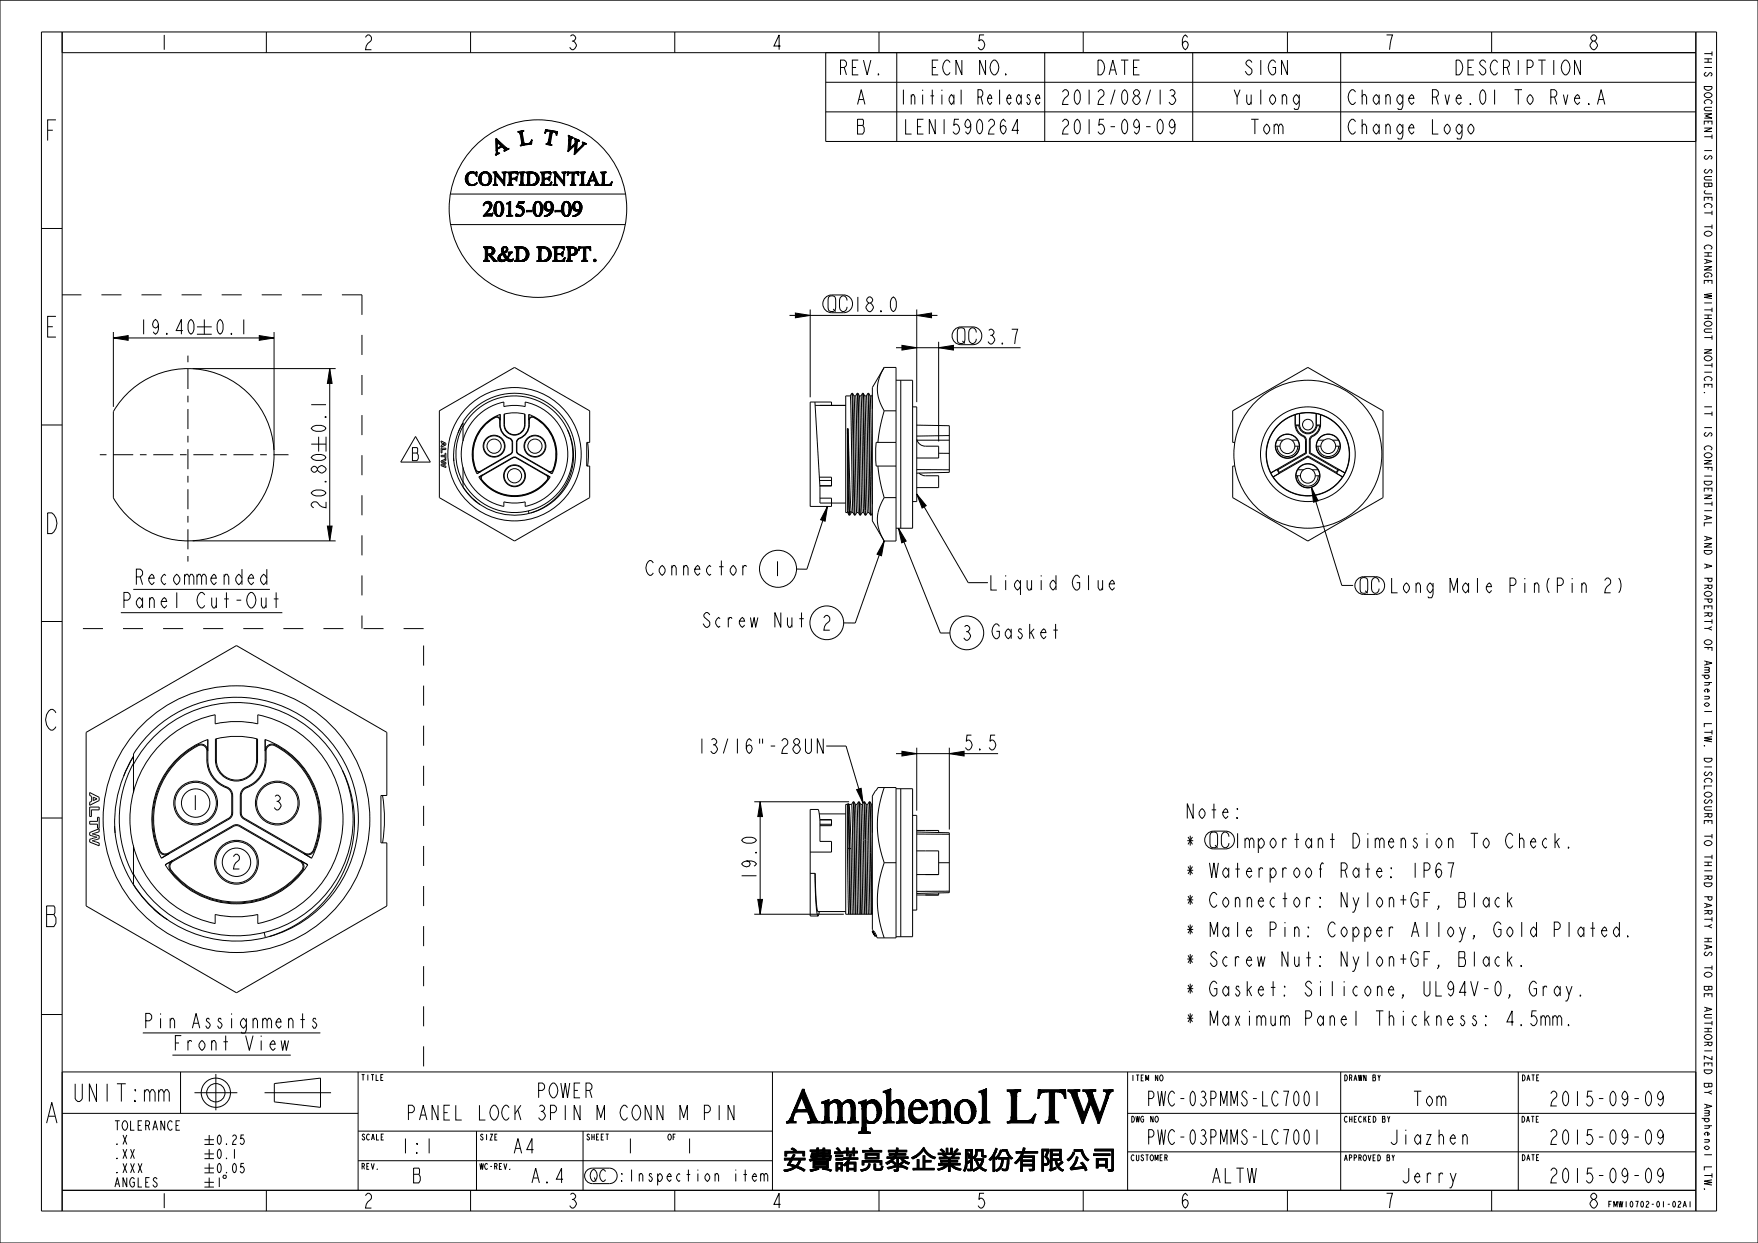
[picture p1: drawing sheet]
<svg xmlns="http://www.w3.org/2000/svg" width="297mm" height="210mm" viewBox="0 0 297 210" stroke-linecap="round" stroke-linejoin="round" font-family="sans-serif">
<defs><g id="words">
<text font-size="8.3" x="132.8" y="189.7">Amphenol LTW</text>
<g font-size="4.6">
<text x="7.2" y="23.8">F</text>
<text x="7.2" y="57">E</text>
<text x="7.2" y="90.2">D</text>
<text x="7.2" y="123.4">C</text>
<text x="7.2" y="156.6">B</text>
<text x="7" y="189.8">A</text>
</g>
<text font-size="3.9" x="12.2" y="186.1">UNIT:mm</text>
<g font-size="3.6">
<text x="83.7" y="26.3" transform="rotate(-25 83.7 26.3)">A</text>
<text x="87.8" y="24.7" transform="rotate(-10 87.8 24.7)">L</text>
<text x="91.6" y="24.3" transform="rotate(10 91.6 24.3)">T</text>
<text x="95" y="25.1" transform="rotate(25 95 25.1)">W</text>
<text x="81.6" y="36.5">2015-09-09</text>
<text x="81.6" y="44.2">R&amp;D DEPT.</text>
</g>
<g font-size="3.4">
<text x="23.3" y="98.8">Recommended</text>
<text x="23.2" y="102.7">Panel Cut-Out</text>
</g>
<g font-size="3.3">
<text x="26.9" y="8.4">1</text>
<text x="61.4" y="8.4">2</text>
<text x="95.9" y="8.4">3</text>
<text x="130.4" y="8.4">4</text>
<text x="164.9" y="8.4">5</text>
<text x="199.4" y="8.4">6</text>
<text x="233.9" y="8.4">7</text>
<text x="268.4" y="8.4">8</text>
<text x="141.6" y="12.7">REV.</text>
<text x="144.3" y="17.7">A</text>
<text x="155.6" y="17.7">Initial Release</text>
<text x="157.4" y="12.7">ECN NO.</text>
<text x="181.5" y="17.7">2012/08/13</text>
<text x="184.3" y="12.7">DATE</text>
<text x="208.9" y="17.7">Yulong</text>
<text x="210.1" y="12.7">SIGN</text>
<text x="227.5" y="17.7">Change Rve.01 To Rve.A</text>
<text x="245.3" y="12.7">DESCRIPTION</text>
<text x="144.4" y="22.7">B</text>
<text x="152.5" y="22.7">LEN1590264</text>
<text x="181.2" y="22.7">2015-09-09</text>
<text x="210.7" y="22.7">Tom</text>
<text x="227.5" y="22.7">Change Logo</text>
<text x="78.5" y="31.3">CONFIDENTIAL</text>
<text x="143.9" y="52.7">18.0</text>
<text x="166.4" y="58.1">3.7</text>
<text x="108.9" y="97.2">Connector</text>
<text x="130.4" y="97.3">1</text>
<text x="166.9" y="99.7">Liquid Glue</text>
<text x="231.1" y="100.2">Long Male Pin(Pin 2)</text>
<text x="118.4" y="106">Screw Nut</text>
<text x="138.7" y="106.5">2</text>
<text x="169.4" y="107.9">Gasket</text>
<text x="162.3" y="108.2">3</text>
<text x="117.6" y="127.3">13/16&quot;-28UN</text>
<text x="162.6" y="126.7">5.5</text>
<text x="32" y="136.8">1</text>
<text x="45.9" y="136.8">3</text>
<text x="200.1" y="138.3">Note:</text>
<text x="200.1" y="143.3">*</text>
<text x="204.1" y="143.3">Important Dimension To Check.</text>
<text x="38.9" y="146.8">2</text>
<text x="127.8" y="149" transform="rotate(-90 127.8 149)">19.0</text>
<text x="200.1" y="148.3">* Waterproof Rate: IP67</text>
<text x="200.1" y="153.3">* Connector: Nylon+GF, Black</text>
<text x="200.1" y="158.3">* Male Pin: Copper Alloy, Gold Plated.</text>
<text x="200.1" y="163.3">* Screw Nut: Nylon+GF, Black.</text>
<text x="27.2" y="173.7">Pin Assignments</text>
<text x="200.1" y="168.3">* Gasket: Silicone, UL94V-0, Gray.</text>
<text x="200.1" y="173.3">* Maximum Panel Thickness: 4.5mm.</text>
<text x="30.9" y="177.5">Front View</text>
<text x="89.5" y="185.5">POWER</text>
<text x="69.1" y="189.2">PANEL LOCK 3PIN M CONN M PIN</text>
<text x="193.6" y="186.9">PWC-03PMMS-LC7001</text>
<text x="238.2" y="186.9">Tom</text>
<text x="263.7" y="186.9">2015-09-09</text>
<text x="68.5" y="194.9">1:1</text>
<text x="86.5" y="194.9">A4</text>
<text x="105.5" y="194.9">1</text>
<text x="115.5" y="194.9">1</text>
<text x="193.6" y="193.4">PWC-03PMMS-LC7001</text>
<text x="236.1" y="193.4">Jiazhen</text>
<text x="263.7" y="193.4">2015-09-09</text>
<text x="69.4" y="199.9">B</text>
<text x="90.6" y="199.9">A.4</text>
<text x="203.5" y="199.9">ALTW</text>
<text x="237.7" y="199.9">Jerry</text>
<text x="263.7" y="199.9">2015-09-09</text>
<text x="26.9" y="204.1">1</text>
<text x="61.4" y="204.1">2</text>
<text x="95.9" y="204.1">3</text>
<text x="130.4" y="204.1">4</text>
<text x="164.9" y="204.1">5</text>
<text x="199.4" y="204.1">6</text>
<text x="233.9" y="204.1">7</text>
<text x="268.4" y="204.1">8</text>
</g>
<text font-size="2.9" x="69.3" y="77.8">B</text>
<text font-size="2.6" x="99.5" y="199.6">QC :Inspection item</text>
<g font-size="2.1">
<text x="14.6" y="191">TOLERANCE</text>
<text x="14.6" y="200.6">ANGLES</text>
</g>
<g font-size="2">
<text x="139.9" y="52.6">QC</text>
<text x="161.7" y="58">QC</text>
<text x="229.8" y="100.2">QC</text>
<text x="204.4" y="143.2">QC</text>
</g>
<g font-size="1.7">
<text x="287.9" y="10.2" transform="rotate(90 287.9 10.2)">THIS DOCUMENT IS SUBJECT TO CHANGE WITHOUT NOTICE. IT IS CONFIDENTIAL AND A</text>
<text x="287.9" y="98.9" transform="rotate(90 287.9 98.9)">PROPERTY OF Amphenol LTW. DISCLOSURE TO THIRD PARTY HAS TO BE AUTHORIZED BY</text>
<text x="287.9" y="187" transform="rotate(90 287.9 187)">Amphenol LTW.</text>
</g>
<g font-size="1.3">
<text x="60.9" y="182.5">TITLE</text>
<text x="191" y="182.6">ITEM NO</text>
<text x="227" y="182.6">DRAWN BY</text>
<text x="257" y="182.6">DATE</text>
<text x="191" y="189.6">DWG NO</text>
<text x="227" y="189.6">CHECKED BY</text>
<text x="256.9" y="189.6">DATE</text>
<text x="61" y="197.6">REV.</text>
<text x="61" y="192.6">SCALE</text>
<text x="81" y="197.6">WC-REV.</text>
<text x="81" y="192.6">SIZE</text>
<text x="99" y="192.6">SHEET</text>
<text x="112.7" y="192.6">OF</text>
<text x="191" y="196.1">CUSTOMER</text>
<text x="227" y="196.1">APPROVED BY</text>
<text x="257" y="196.1">DATE</text>
<text x="271.6" y="204">FMW10702-01-02A1</text>
</g>
</g></defs>
<g fill="#000">
<path d="M19.2 57.1l2.5-.4v.8zM43.8 56.7l2.5 .4-2.5 .4zM134.4 52.9l2.5 .4-2.5 .4zM152.4 58.3l2.5 .4-2.5 .4zM154.9 53.3l2.5-.4v.8zM158.6 58.7l2.5-.4v.8zM55.7 62.3l.4 2.5h-.8zM55.3 88.9h.8l-.4 2.5zM139.8 85.6l-.4 2.5-.8-.3zM149.4 91.4l-.5 2.5-.7-.3zM151.8 89.2l1.3 2.2-.8 .3zM154.9 83.5l1.6 1.9-.7 .4z"/>
<path d="M221.6 82.3l1.1 2.3-.8 .2zM128.4 135.5l.4 2.5h-.8zM144.7 133.4l.8-.2 .3 2.5zM152.4 126.9l2.5 .4-2.5 .4zM160.4 127.3l2.5-.4v.8zM128 152h.8l-.4 2.5zM132.9 194.8l1.5-.3h1.5v.8h-.3v-.5zM132.6 197.9l1-.2zM132.6 194.5h1.7l-.7-.4a.59 .59 0 0 1 .9 .3l-.1 .1-1.5 .3v.5h-.3zM132.5 195.7h1.2l.4-.7 .2 .1-.3 .6-1.5 .3zM133 196.8l.4-.1 1 .2zM132.4 197.7l1.4-.4a1.23 1.23 0 0 1 1.7 0l-.4 .2-.6-.3a3.4 3.4 0 0 1-1.9 .7z"/>
<path d="M133 196.8l1.4 .1 .4-.4 .4-.2a1.06 1.06 0 0 1-1.6 .7zM135.1 197.5l.4-.2 .5 .3-.2 .3zM132.5 196l1.5-.3h2v.3h-.7l-.1 .3-.4 .2 .2-.5h-1.1l-.5 .7-.4 .1 .5-.8zM136.9 196.1h.3zM137 197.9l.9-.3zM137.4 195l1.9-.2h.7l.3 .2h-1v.2l-2.3 .3 2-.3v-.2h-.7l-.1 .2h-.3l.1-.2zM136.8 196l.8-.1-.2 1.4v-1.3l-.5 .1zM136.9 197.6l1.3-.3 .1 .2-1.3 .4zM137.6 195.9h2.7l-.4 .2v1.2a1.16 1.16 0 0 1-.3-1.2v-.2zM136.9 194.3h1.1v-.4h.3v.4l-1.4 .2zM137.1 194.8h.9v-.3h.3v.3l-.9 .2-.4 .5zM137.5 195.6l.2-.1h.4l-.2 .1z"/>
<path d="M139.1 197.3l1.4 .4-.2 .2-.6-.3-.7-.1zM136.9 194.5l2.1-.2v-.3h.3v.3zM137.4 195l.9-.2h.7v-.3h.3v.3zM137.4 195l-.1 .2h1.7l-2 .3zM137.6 196.1v.9h2l.3 .3h-2.5zM136.9 195.9l.4-.1 2.6-.1v.1zM136.7 195.9h3.6l-3.5 .1zM139.9 196.1l.4-.1zM136.9 194.5l3.4-.2v.7l-.3-.2v-.3zM137 195.5l3.4-.3-.1 .7-.3-.1 .2-.3h-.9v.2l-2 .1 .2-.2 1.5 .1v-.2zM141 194.6h1.4v.2h-1.4zM141.2 195.2h1.2v.2h-1.2z"/>
<path d="M141.2 195.8h1.2v.2h-1.2zM141.3 194.1l.2-.2 .5 .6-.3 .1zM141.7 194.6l.3-.1zM141.2 196.4l.3 .3v.6h.6l.2-.9v1.4h-.2v-.3h-.6v.3h-.3zM141.2 196.4h1.1l-.2 .9v-.6h-.6zM143 193.9h.3v.6l-.8 .3v-.3h.5zM142.5 196.8l.2-.2h.7v.8l-.3 .5v-1.2l-.4 .3zM142.5 195.6h.9l.2-.7 .2 .1-.1 .6-1.2 .3zM142.5 194.8l.8-.3h.3v.3h-.3v.5h-.3v-.5zM144.1 193.9h.3v.6l-.6 .3v-.3h.3zM143.4 197.4h.9v.2h-.9v.3h-.3zM142.7 196.6l.6-.2h1.3v1.5h-.3v-1.3z"/>
<path d="M143.8 194.8l.6-.3h.5v.3h-.5v.5h-.3v-.5zM142.5 195.9l1.2-.3h1.2v.3h-1.3l-.3 .5-.6 .2 .6-.7zM145.5 197.9l.9-.3zM145.7 196.1h3.3v.7h-.3v-.5h-2.8v.5h-.2zM146.8 196.6l.2 .1-.1 .3-.4 .2zM145.4 197.6l.8-.2 .7-.4-.5 .6-.9 .3zM145.7 194.4h1.5l-.3-.3 .3-.2 .3 .5-1.8 .2zM146.2 194.9l.3 .3v.3h1.7l.3-.6v.9h-2.3zM146.2 194.9h2.3l-.3 .6v-.3h-1.7zM147.7 196.6h.2l.1 .9h1v.1l-1.1 .1-.2-.1zM148.9 197l.3 .1-.2 .4h-.3zM149.9 196.7l.3-.2z"/>
<path d="M150.6 196.4a.51 .51 0 0 1 .8 .2l-.2 .2zM149.9 197.3l1.5-.4v.2l-1.3 .4zM151 197.6l.8 .1-.7 .2zM151.5 195.9h.3v1.8l-.3-.1zM150.1 194.3h1.3v-.4l.3 .1v.3l-1.6 .3zM151.1 197.9l.7-.2-.2 .2zM152.1 196.8l.3-.2zM151.9 196.6l.6-.4 .2 .2-.6 .4zM152.5 195.7l.5 .5-.3 .1-.2-.1-.2-.3zM149.9 195.5h1.1l.2-.3h-1l1.4-.3h1.4v.3h-1.5l-.2 .3-1.4 .2zM152 196.9l.7 .1 .7 .3-.2 .3-.5-.3-.8-.1zM152.7 196.3l.3-.1 .5 .2-.5 .1z"/>
<path d="M150.1 194.6l1.6-.3h1.5v.3h-1.5l-.1 .3-1.4 .3v-.3h1.1l.1-.3zM149.9 195.7l1.4-.2h2.1v.2h-.9l-.2 .2-.2-.2h-1l-.5 .6-.7 .4-.3-.3 1.2-.7zM153 196.5l.6-.1-.1 .3zM154 195.6l.9-.1-.7 .3zM155 195.9h.2v1.5h-.2zM154 195.6l.8-.4 1-1 .2 .1-.1 .2a2.37 2.37 0 0 1-1.9 1.1zM156 193.9l1.1 1.2v.3l-1.3-1.2zM156 195.3h.2v.8h1.1v.2h-1.1v1.1l-2 .2v-.2h1.8zM157.1 195.1l.7 .4-.5 .1-.2-.2zM157.3 195.6l.5-.1h.2l-.1 .3zM158.9 194.3l.2-.2 .5 .5-.2 .2zM159.3 195.2l.3-.1 .5 .4h-.4z"/>
<path d="M158.5 194.8h1.4v-.8h.2v.8l-1.6 .3zM158.4 197.5l1.8-.7-.9 .7-.7 .2zM158.5 195.1l2.1-.3v-.8h.3v.8zM161 197.3l.3-.1 .6 .2-.5 .1zM161.2 194.6l.6-.2-.4 .3zM158.6 196.6h1.6v-.3h-1.3l1.6-.2h1.3v.2h-1.3v.3l-1.9 .2zM161.2 194.6l.5-.5 .2 .1zM158.7 195.8l3.3-.3v.3h-1.5v.3l-1.6 .2v-.2h1.3v-.3zM161.4 197.5l.5-.1 .5 .1-.2 .2zM158.6 196.8l1.9-.2h1.7v.2h-1.4l.5 .4-.3 .1-.5-.5v1.1h-.3v-1.1l-.7 .3 .3-.3zM158.5 195.1l3.7-.3v.3h-1.1l.2 .1-.3 .3-2.3 .3v-.3h2l.3-.4h-1.4l-.3 .1 .2-.1zM163.1 196.7l.3-.3-.1 .9-.3 .6-.2-.2z"/>
<path d="M164.3 194.2v3.4l-.3-.1v-1.2l-.5 .3-.1-.2-.3 .3v-.3l.9-.5zM163.1 194.2l.3 .3v1.8l-.3 .1zM163.4 194.9l.2-.1 .3 .8-.2 .1zM163.4 197.5l.9 .1-.8 .2zM163.5 197.8l.8-.2-.2 .2zM163.1 194.2h1.2l-.3 1.7v-1.4h-.6zM164.6 195.8h1.6l-.1 .5-.4 .8 .2 .2-.2 .2-.2-.2-1.1 .6-.1-.3 1-.5-.2-.2h.4l.4-.9h-.8l-.2 .3-.1-.3h-.2zM164.5 195.8l.3-.3zM164.4 197.9l.6-.3zM164.8 194.2l.3 .3a1.11 1.11 0 0 1-.6 1.3l-.2-.3 .5-.3zM165.1 196l.2 .5-.2 .4-.2-.6zM165.3 196.5l.2 .4h-.4z"/>
<path d="M164.8 194.2h1.3v1l-.3 .1v-.8h-.7zM165.9 197.3l.5 .3-.4 .1-.3-.2zM165.8 195.3l.3-.1h.5v.3h-.5zM166 197.7l.6-.1-.1 .3zM167.1 195.9l.4-.4 .3 .1-.5 .5zM168.2 194l.3 .1-.2 .5-.4 .2zM167.9 194.8l.4-.2-.3 .6v2.7h-.2v-2.3l-.3-.1zM168.7 195.6h1.8l-.1 .9-.3 .2 .1-.9h-1.5zM169 194.3l.2 .1-.1 .2-.3 .3zM168.8 194.9l.3-.3-.2 .6-.6 .7-.2-.2zM169.2 195.8h.3v.4l-.4 .5zM169.3 194.2h.8l.2 .5-.1 .4-.2-.6h-.7z"/>
<path d="M168.2 197.7l.4-.2 .8-.8-.4 .8-.6 .4zM169.5 196.2l-.1 .5-.4 .3zM169.4 197.7l.9-.1-.3 .2zM169.3 197.4l.1 .1a.49 .49 0 0 0 .6-.1 .49 .49 0 0 0 .1-.5l.3-.4-.1 1.1-.9 .1zM170.3 194.7l.3 .6-.2 .2-.2-.4zM170.4 195.5l.2-.2 .5 .4-.3 .1zM172.3 195.4l.4 .1-.2 2.4v-2.2l-.3-.1zM171.4 196.4l.4-.3 .5-.2-.6 .7zM172.2 195.6l.3 .1-.2 .2-.5 .2zM172.7 196h1.8v.2h-1.8l-.2 1.7zM172.7 196.2v.5h1.8v.3h-1.8v.9h-.2zM171.7 194.5h1l.2-.6 .3 .1-.2 .5-1.3 .3z"/>
<path d="M172.5 195l.4-.2a.75 .75 0 0 1-.6 .6zM173.9 197.5l.5 .1zM174 197.8l.7-.1zM174 197.7l.7-.1-.7 .2zM172.3 195.4l.4-.1h2.1l-.1 2.3-.7 .1-.1-.1 .6-.1v-2h-1.8zM171.7 194.8l1.3-.3h2.3v.3h-2.4l-.4 .2 .1-.2zM176 194.2h1.2v.2l-.7 1.1 .4-1.1h-.6v3.5h-.3zM177.2 194.4l-.3 .8a.53 .53 0 0 0 .3 .6l.1 .3-.1 .5-.7 .3-.1-.3a.41 .41 0 0 0 .6-.2 .41 .41 0 0 0-.1-.5l-.4-.4zM176.5 196.9l.7-.3a.58 .58 0 0 1-.7 .3zM177.5 194.2h1.8v1.8l-.3-.2v-1.4h-1.3l-.2 3.1zM177.7 194.4v.6h1.3v.2h-1.3l-.2 2.3zM177.7 195.2v.6h1.3l.3 .2h-.8l-.2 .4v-.4h-.6v1.5l-.3 .1z"/>
<path d="M177.3 197.7l1.1-.5v.3l-.9 .3zM178.5 196l.2 .7-.2 .2-.2-.5zM178.5 197l.5-.1-.2 .1 .3 .3-.2 .2zM178.9 197.5l.2-.2 .3 .3h-.3zM179.2 196.3l.2-.1zM178.5 196.9l1-.4-.5 .4-.5 .1zM179.3 196.3l.1-.1zM178.9 196.7l.5-.5 .2 .2zM179.1 197.6h.3h.2l-.3 .2zM179.3 197.8l.3-.2-.1 .3zM180.3 195.9l.7-.3-.5 .5zM181.3 194.6l.2 .2-.1 .3a1.39 1.39 0 0 1-1.1 .8l.6-.6z"/>
<path d="M180.8 197.4l.5-.1zM181.5 194.2h1.4l.1 .6a2.04 2.04 0 0 0 1 1.1l-.3 .2-.4-.3-.7-1.3h-1.1zM181.3 196.7l.5-.2-.1 .2a1.07 1.07 0 0 1-.9 .7zM181.8 195.4l.3 .1v.3a1.11 1.11 0 0 1-.8 .9zM182.6 196.5l.2-.1 .7 .9-.5-.2zM180.8 197.4l2.7-.1 .1 .3-.2 .2-.2-.5-2.2 .3zM184.9 194.2h3.2v3.4l-.3-.1v-3.1h-2.9zM185.2 195.7h1.9v1.6h-.3v-1.3h-1.3l-.3 1.3zM185.5 196v.7h1.3v.3h-1.3v.3h-.3zM187.2 197.6h.9l-.8 .3zM187.3 197.9l.8-.3-.1 .3z"/>
</g>
<g fill="none" stroke="#000" stroke-width=".17">
<path d="M0 0h297v210h-297zM7 5.4h283v199.2h-283zM10.5 5.4v199.2M10.5 8.9h276M45 5.4v3.5M79.5 5.4v3.5M114 5.4v3.5M139.5 8.9v15h147M139.5 13.9h147M139.5 18.9h147M148.5 5.4v3.5M151.5 8.9v15"/>
<path d="M152.6 15.2v2.5M153.9 16.4l.2-.4h.3l.2 .4v1.3M153.9 16v1.7M174 16.2l-.1-.2h-.3l-.1 .4a.77 .77 0 0 1 .4 1.3h-.3l-.2-.5M175 16.6h.7l-.1-.4-.2-.2a1.03 1.03 0 0 0 0 1.7l.3-.5M176.5 8.9v15M179.5 15.6l.4-.4h.2l.4 .4a.97 .97 0 0 1-.6 1l-.3 .4-.1 .7h1M183 5.4v3.5M197.6 15.4l.3-.2a.57 .57 0 0 1 .6 .6l-.4 .4a.75 .75 0 0 1 .5 .8 .75 .75 0 0 1-.7 .7l-.4-.5M197.9 16.2h.2M201.5 8.9v15M217.5 5.4v3.5"/>
<path d="M226.5 8.9v15M252 5.4v3.5M264.1 16l.4 1.7 .4-1.7M266 16.6h.9l-.2-.4-.2-.2a.92 .92 0 0 0-.5 .8 .92 .92 0 0 0 .5 .9l.4-.5M268.4 17.4l.1 .3h-.1zM269.9 17.7l.6-2.5 .6 2.5M270.1 16.8h.8M286.5 5.4v199.2M287.9 9.1h1.3M289.2 8.7v.7M7 38.6h3.5M76.1 32.8h29.6"/>
<path d="M76.1 37.9h29.5M172.1 22h-1.1l.9-1.8v2.5M179.5 20.6l.4-.4h.2l.4 .4a.97 .97 0 0 1-.6 1l-.3 .4-.1 .7h1M198.5 21l-.1 .4-.4 .2-.4-.2a.98 .98 0 0 1 .4-1.2 1.69 1.69 0 0 1 0 2.5l-.4-.5M248.3 21.2l.2-.2a.92 .92 0 0 1 .5 .8 .92 .92 0 0 1-.5 .9 .9 .9 0 0 1-.2-1.5zM19.2 57.1l2.5-.4v.8zM19.2 56.1v12.6M19.2 57.1h27.1M24.3 54v2.5M26.8 54.8l-.2 .4-.3 .2-.4-.2a.98 .98 0 0 1 .4-1.2 1.69 1.69 0 0 1 0 2.5l-.4-.4M28.1 56.3l.2 .2h-.2zM30.9 55.8h-1.1l.8-1.8v2.5"/>
<path d="M32 54.2l.3-.2a1.69 1.69 0 0 1 0 2.5 1.77 1.77 0 0 1-.3-2.3zM33.3 55.2h2.5M33.3 56.5h2.5M34.5 54v2.5M36.9 54.2l.3-.2a1.69 1.69 0 0 1 0 2.5 1.77 1.77 0 0 1-.3-2.3zM39.1 56.3l.1 .2h-.1zM41.2 54v2.5M43.8 56.7l2.5 .4-2.5 .4zM46.3 56.1v19.9M133.4 53.3h25M134.4 52.9l2.5 .4-2.5 .4zM136.9 52.3v14.8"/>
<path d="M140.1 50.1a.66 .66 0 0 1 .7-.1 .66 .66 0 0 1 .4 .6v1.4a.64 .64 0 0 1-.7 .6 .64 .64 0 0 1-.6-.6v-1.4zM140.5 52.8a1.5 1.5 0 0 1-1.5-1.5 1.5 1.5 0 0 1 1.5-1.5h2a1.5 1.5 0 0 1 1.5 1.5 1.5 1.5 0 0 1-1.5 1.5M143.1 50.8a.66 .66 0 0 0-.6-.8 .66 .66 0 0 0-.7 .8v1a.66 .66 0 0 0 .7 .8 .66 .66 0 0 0 .6-.8M150.7 50.4l.2-.2a1.69 1.69 0 0 1 0 2.5 1.77 1.77 0 0 1-.2-2.3zM151.4 58.7h21M152.4 58.3l2.5 .4-2.5 .4zM154.9 53.3l2.5-.4v.8zM154.9 52.3v15.6M158.6 58.7l2.5-.4v.8zM158.6 57.7v16.9M161.9 55.5a.66 .66 0 0 1 .7-.1 .66 .66 0 0 1 .4 .6v1.4a.64 .64 0 0 1-.6 .6 .64 .64 0 0 1-.7-.6v-1.4zM162.3 58.2a1.5 1.5 0 0 1-1.5-1.5 1.5 1.5 0 0 1 1.5-1.5h2.1a1.5 1.5 0 0 1 1.5 1.5 1.5 1.5 0 0 1-1.5 1.5"/>
<path d="M164.9 56.2a.66 .66 0 0 0-.6-.8 .66 .66 0 0 0-.6 .8v1a.66 .66 0 0 0 .6 .8 .66 .66 0 0 0 .6-.8M170.9 55.6h1l-.5 2.5M7 71.8h3.5M21.7 66.3a14.6 14.6 0 0 1 21.3 1.3 14.6 14.6 0 0 1-3 21.2 14.6 14.6 0 0 1-20.8-4.7v-14.6l.7-1.1zM32.5 62.3h24.2M52.6 75h2.5M52.6 68.4h2.5M52.8 77a1.77 1.77 0 0 1 2.3 .3 1.69 1.69 0 0 1-2.5 0zM52.8 72.1a1.77 1.77 0 0 1 2.3 .3 1.69 1.69 0 0 1-2.5 0zM53.6 79.2l-.4-.4a.57 .57 0 0 0-.6 .6l.4 .4h.2l.4-.4M53.8 78.9a.71 .71 0 0 1 .8-.2 .71 .71 0 0 1 .5 .7 .75 .75 0 0 1-.9 .5 .75 .75 0 0 1-.6-.7zM53.8 73.8v2.5"/>
<path d="M54.9 70.5l.2-.1v.1zM55.1 73.8v2.5M55.7 62.3l.4 2.5h-.8zM55.7 62.3v29.1M70.2 73.7l2.5 4.4h-5zM74.2 69.4l12.7-7.3 12.7 7.3v5.3h-.5v4h.5v5.4l-12.7 7.3-12.7-7.3zM74.5 74.5l.8 .4v.3l-.8 .4v-.3l.2-.1v-.4l-.2-.1zM74.5 75.7h.8v.3h-.6v.5h-.2zM74.5 76.9h.7v-.3h.1v.9h-.1v-.3h-.7zM74.7 78h.1M74.7 78.6h.1M74.8 78h.1"/>
<path d="M74.8 78.6h-.1M74.8 78.5v.1M74.8 78.5h.1M74.8 78l.5-.2v-.3l-.8 .4v.2l.6 .1M74.8 78l.5 .1v.3l-.5 .1M74.8 74.9l.3 .1-.3 .2zM75.1 78.2v.1M75.1 78.3h.1M75.1 78.3l-.6 .1v.3l.8 .3v-.2l-.5-.2M76.6 77.3l.1 .6M76.7 77.9a10.3 10.3 0 0 0 3.8 6.9M77.4 73.1a10.3 10.3 0 0 0-.7 4.8"/>
<path d="M78.2 72.1a9.9 9.9 0 0 0 0 9.4M78.2 71.5l-.8 1.6zM78.2 79v3.3a10.3 10.3 0 0 0 11.2 4.4M78.2 74.5v-3.3a10.3 10.3 0 0 1 17-.6 10.3 10.3 0 0 1-5.5 16.1M78.2 72.1a9.9 9.9 0 0 1 15-3 9.9 9.9 0 0 1 0 15.3 9.9 9.9 0 0 1-15-3M80.3 70.6a9 9 0 0 1 4.8-2.7v.8l1.8-.2 1.8 .2v-.8a9 9 0 0 1 7.2 8.8 9 9 0 0 1-7.2 8.9v-.8l-1.8 .2-1.8-.2v.8a9 9 0 0 1-4.8-15zM80.4 79.4l.3 .3h.5M80.4 79.4a.5 .5 0 0 0 .7 .2M80.4 79.4h.1M81.1 79.6l.1 .1M81.2 79.7l-.6 .3M83.7 70.5a7.1 7.1 0 0 0-3.3 8.9"/>
<path d="M83.7 70.5a.57 .57 0 0 1 .8 .5M83.7 70.5h.1M83.7 70.5a7 7 0 0 0-3.3 8.9M83.7 70.5h.5l.2 .5M84.4 71.7a2.5 2.5 0 0 0 1.7 2.4M84.4 71v.7M84.4 71.7h.1M84.4 71h.1M84.5 70a7.1 7.1 0 0 0-3.9 10M84.5 71.7a2.42 2.42 0 0 0 1.6 2.3M84.5 70v1M84.5 70v1.7"/>
<path d="M85.1 71.7v-1.7l1.8-.3 1.8 .3v1.7M85.1 71.7a1.78 1.78 0 0 0 1.8 1.8 1.78 1.78 0 0 0 1.8-1.8M85.1 71.7h.1M85.2 71.7a1.7 1.7 0 0 0 1.7 1.7 1.7 1.7 0 0 0 1.7-1.7M85.2 69.9v1.8M86.1 74.1l.4 .4v.2M86.1 74a.78 .78 0 0 1 .5 .7M86.1 74v.1M86.3 76.7l-5.2 2.9M86.3 76.7h.1M86.3 76.7l-5.7 3.3M86.5 76.2l-.2 .5"/>
<path d="M86.5 74.7v1.5M86.5 76.2h.1M86.5 74.7h.1M86.6 76.2l-.3 .5M86.6 74.7v1.5M86.6 77.3h.6M86.6 77.3h.1M86.6 77.3l-5.7 3.3M86.7 77.3h.5M86.7 77.3l-5.2 3M87.2 77.3l5.1 3M87.2 77.3l5.7 3.3"/>
<path d="M87.2 77.3h.1M87.2 76.2l.3 .5M87.2 74.7v1.5M87.2 76.2h.1M87.2 74.7h.1M87.3 76.2l.3 .5M87.3 74.7v1.5M87.5 76.7l5.8 3.3M87.6 76.7h-.1M87.6 76.7l5.1 2.9M87.8 74a.78 .78 0 0 0-.6 .7M87.8 74v.1"/>
<path d="M87.8 74.1l-.4 .4-.1 .2M88.6 69.9v1.8M88.6 71.7h.1M89.3 70a7.2 7.2 0 0 1 4 10M89.3 71.7a2.42 2.42 0 0 1-1.5 2.3M89.3 70l.1 1M89.3 70v1.7M89.3 71.7h.1M89.4 71h.1M89.4 71.7a2.5 2.5 0 0 1-1.6 2.4M89.4 71v.7M90.2 70.5a7 7 0 0 1 3.2 8.9"/>
<path d="M90.2 70.5h-.5l-.3 .5M90.2 70.5a7.1 7.1 0 0 1 3.3 8.9M90.2 70.5a.57 .57 0 0 0-.8 .5M90.2 70.5h.1M92.7 79.7l.6 .3M92.7 79.6v.1M93.4 79.4a.5 .5 0 0 1-.7 .2M93.4 79.4h.1M93.5 79.4l-.4 .3h-.4M95.9 72.6a10.1 10.1 0 0 1-6.5 14.1M137.7 67.9l.8 14.4v2.7h4.4M138.5 68.5h4.4"/>
<path d="M140.5 68.5v-.6h-3.6v17.7h3.6v-1.4h-2M142.9 66.9v19.7M143.2 72.4l.2 14.3M143.2 72.4v13.9M143.2 72.4h.1M143.3 72.4l.5 13.9M143.3 72.4l.2 14.3M143.9 66.4l-.2 .5 .3 17.3 .1 2.3 .3 .5M143.9 66.4l.5 20.6M143.9 66.4h.1M144 66.4h.1M144 66.4l.5 20.6"/>
<path d="M144 66.4l.3 .6 .1 2.2 .3 17.4-.2 .4M144.8 66.4l-.2 .5 .3 17.3 .1 2.3 .3 .5M144.8 66.4l.5 20.6M144.8 66.4h.1M144.9 66.4l.5 20.6M144.9 66.4l.3 .6 .1 2.2 .3 17.4-.2 .4M145.7 66.4l-.2 .5 .3 17.2 .1 2.4 .3 .5M145.7 66.4l.5 20.6M145.7 66.4h.1M145.8 66.4h.1M145.8 66.4l.5 20.6M145.8 66.4l.3 .5 .1 2.3 .3 17.4-.2 .4"/>
<path d="M146.6 66.4l-.2 .5 .3 17.3 .1 2.3 .3 .5M146.6 66.4l.5 20.6M146.6 66.4h.1M146.7 66.4h.1M146.7 66.4l.3 .5 .1 .9 .3 17.4M146.7 66.4l.5 20.6M147.4 66.7l-.1 .2 .1 2.1M148.3 78.7a27.6 27.6 0 0 0 1.1 5.4M149.4 62.1h2v12.6h-3.4v.6v3.4h3.4v12.7h-2M149.4 62.1a6.4 6.4 0 0 0 0 7.3M149.4 69.4a27.6 27.6 0 0 0-1.1 5.3M149.4 62.1l-2 3.4v22.5l2 3.4"/>
<path d="M149.4 69.4h2M154.9 71.8l5.5 .1v7.9l-5.5 .1M154.9 79.3l5.5 .1M154.9 74.3v.1M154.9 74.4a1.5 1.5 0 0 0 1.4 1h2.3v2M154.9 74.4h5.5M155.3 79.9l.7 .4 2.6 .1v2M158.6 76.6h1.8M160.4 73.6l-5.5 .1M208.6 74.7h-.3v-5.3l12.7-7.3 12.7 7.3v14.7l-12.7 7.3-12.7-7.3v-5.4h.3M214.7 79.9l.4 .7M215.5 75.4h.8"/>
<path d="M215.8 75.4a1.75 1.75 0 0 0 1.7 1.7 1.75 1.75 0 0 0 1.8-1.7M215.8 74.4h1M215.9 79.4l-.2-.1 .4 .7M215.9 79.4l.2 .4M216.1 80l-1 .6M216.1 79.8v.2M218.2 74.4h1M218.8 75.4h.7M218.8 71.7a2.15 2.15 0 0 0 1.3 2M218.8 71.7h.1M218.8 70a7.1 7.1 0 0 0-4.1 9.9M218.8 71.7v.1"/>
<path d="M218.8 70v1.7M218.8 71.8l.2 .1M218.8 71.8h.7M219 71.9a2 2 0 0 0 1.2 1.7M219 71.9h.4M219.2 79.4h1M219.4 71.9a1.55 1.55 0 0 0 1.6 1.4 1.55 1.55 0 0 0 1.5-1.4M219.5 69.9l-.7 .1M219.5 69.9l1.5-.2 1.4 .2M219.5 71.7v.1M219.5 71.7h.1M219.5 69.9v1.8"/>
<path d="M219.5 71.8l-.1 .1M219.6 71.7a1.4 1.4 0 0 0 1.4 1.4 1.4 1.4 0 0 0 1.4-1.4M220.1 73.7l.4 .4 .1 .3M220.2 73.6a.85 .85 0 0 1 .5 .8M220.2 73.6l-.1 .1M220.6 74.4h.1M220.6 74.4v2.1M220.6 76.5l-5.9 3.4M220.6 76.5l.1 .1M220.7 74.4v2.2M220.7 76.6l-4.8 2.8M221 77v.2"/>
<path d="M221 77.2l5.8 3.4M221 77l4.8 2.8M221 77l-4.9 2.8M221 77.2l-5.9 3.4M221.2 74.4h.2M221.2 74.4v2.2M221.2 76.6l4.8 2.8M221.4 76.5l-.2 .1M221.4 74.4v2.1M221.4 76.5l5.8 3.4M221.7 79.4h1M221.7 73.6a.85 .85 0 0 0-.5 .8"/>
<path d="M221.7 73.6l.1 .1M221.8 73.7l-.4 .4v.3M222.4 71.7h.1M222.4 71.8l.1 .1M222.4 71.8h.7M222.4 69.9l.7 .1M222.4 71.7v.1M222.4 69.9v1.8M222.4 75.4h.8M222.5 71.9h.4M222.7 75.4a1.75 1.75 0 0 0 1.7 1.7 1.75 1.75 0 0 0 1.8-1.7M222.7 74.4h1"/>
<path d="M222.9 71.9a2 2 0 0 1-1.2 1.7M223.1 71.8l-.2 .1M223.1 70a7 7 0 0 1 4.1 9.9M223.1 71.7v.1M223.1 71.7h.1M223.1 70v1.7M223.1 71.7a2.15 2.15 0 0 1-1.3 2M225.1 74.4h1M225.7 75.4h.7M225.8 79.8v.2M225.8 80l1 .6M226 79.4l-.2 .4"/>
<path d="M226.2 79.3l-.2 .1M226.2 79.3l1 .6M226.2 79.3l-.4 .7M227.2 79.9h.1M227.2 79.9l-.4 .7M22.5 99.6h23.1M32.5 91.4h24.2M52.8 83a1.77 1.77 0 0 1 2.3 .3 1.69 1.69 0 0 1-2.5 0zM54.9 81.4l.2-.1v.1zM55.1 84.8v1a1.68 1.68 0 0 1-1.5-.9l-.6-.1-.4 .4v.2l.4 .4M55.3 88.9h.8l-.4 2.5zM80 84.4h.1"/>
<path d="M80 84.4l.1 .1M80.1 84.5h.1M80.1 84.5l.4 .3M80.5 84.8l.6 .4M81.4 81a7 7 0 0 0 11 0M81.4 81l-.1 .1M81.5 80.2l-.3 .4 .1 .5M81.5 80.2l-.6 .4M81.5 80.2v.1M81.5 80.3a.5 .5 0 0 0-.1 .7M89.3 86.3l.1 .4M92.3 80.3a.5 .5 0 0 1 .1 .7"/>
<path d="M92.3 80.2l.3 .4-.1 .5M92.3 80.2l.6 .4M92.3 80.2v.1M92.4 81l.1 .1M92.5 81.1a7.1 7.1 0 0 1-11.2 0M92.9 80.6a7.1 7.1 0 0 1-12 0M125.5 95.5v1.7M126.1 95.7l-.1-.2h-.3l-.2 .5M138.4 80.6h2.1v1.5h-2M138.5 81.2h2M138.5 82h2M139.8 85.6l-.4 2.5-.8-.3z"/>
<path d="M139.8 85.6l-3.5 10.6-1.7-.1M143.2 86.3l.3 .7M143.2 86.3l.2 .4M143.4 86.7l.1 .3M143.4 86.7h.1M143.5 87h.1M143.5 86.7l.1 .3M143.6 87h.1M143.8 86.3v.3l-.2 .4M143.8 86.3l-.3 .4M144.4 87h.1M144.5 87h.1"/>
<path d="M145.3 87h.1M145.4 87h.1M146.2 87h.1M146.3 87h.1M147.1 87h.1M147.2 87h.1M147.4 86.7l-.2 .3M149.4 91.4l-.5 2.5-.7-.3zM149.4 84.1l-.1 .1a6.4 6.4 0 0 0 .1 7.2M149.4 84.1h2M149.4 91.4l-4.9 13.9-2-.1M151.8 89.2l1.3 2.2-.8 .3z"/>
<path d="M151.8 89.2l7.1 17.7h1.6M154.9 83.5l1.6 1.9-.7 .4zM154.9 83.5l8.7 14.9h3.3M185.5 98v1.3l.3 .4h.2l.3-.4M186.3 98v1.7M187.4 98.6h.9l-.1-.4-.3-.2a.92 .92 0 0 0-.5 .9 .92 .92 0 0 0 .5 .8l.4-.4M215.1 80.6h.1M215.1 80.6a7 7 0 0 0 11.7 0M219 80.4h.7M219.2 80.4a1.75 1.75 0 0 0 1.8 1.7 1.75 1.75 0 0 0 1.7-1.7M221.6 82.3l1.1 2.3-.8 .2zM221.6 82.3l5.1 16.6h1.9"/>
<path d="M222.2 80.4h.8M226.8 80.6h.1M229.9 97.7a.66 .66 0 0 1 .8-.1 .66 .66 0 0 1 .4 .6v1.4a.64 .64 0 0 1-.7 .6 .64 .64 0 0 1-.6-.6v-1.4zM230.4 97.4a1.5 1.5 0 0 0-1.5 1.5 1.5 1.5 0 0 0 1.5 1.5M263.1 98.9h.6l.4-.4v-.4l-.4-.4h-.6v2.5M265.6 97.7v.2M265.6 98.5v1.7M267.2 98.9l.3-.4h.2l.3 .4v1.3M267.2 98.5v1.7M271.1 98.1l.4-.4h.2l.4 .4a.97 .97 0 0 1-.6 1l-.3 .4-.1 .7h1M273.5 97.7a2.22 2.22 0 0 1 0 2.5M287.9 95.3l1.3 .3-1.3 .4"/>
<path d="M287.9 97.7h1.3v.4l-.2 .2h-.2l-.2-.2v-.4M288.4 95.4v.5M7 105h3.5M20.4 103.5h27.3M20.9 101.4h.7l.4-.4v-.5l-.4-.4h-.7v2.6M46.3 101.2h.7M46.7 100.1v2.6M135 104.5h.8M135.4 103.5v2.5M168.8 105.8l-.3-.4a.82 .82 0 0 0-.8 .6 1.55 1.55 0 0 0 .5 1.9h.3l.3-.4v-.8h-.5M7 138.2h3.5M14.6 123.7l25.4-14.6 25.4 14.6v10.7h-1v8h1v10.7l-25.4 14.6-25.4-14.6z"/>
<path d="M15.2 138.8h1.3v-.7h.3v1.8h-.3v-.7h-1.3zM15.2 133.9l1.6 .8v.5l-1.6 .8v-.5l.3-.1v-.8l-.3-.2zM15.2 136.4h1.6v.4h-1.4v1.1h-.2zM15.8 134.7l.6 .3-.6 .3zM19.3 139.6l.1 1.2M20.9 131.2a20.5 20.5 0 0 0-1.5 9.6M22.5 129a19.8 19.8 0 0 0 0 18.8M22.5 127.8l-.9 1.7-.7 1.7M22.5 127.9l-.9 1.6-.7 1.7M22.6 133.9v-6.5a20.6 20.6 0 0 1 33.9-1.3 20.6 20.6 0 0 1-11 32.1M22.6 129.1a19.7 19.7 0 0 1 29.8-5.9 19.7 19.7 0 0 1 0 30.4 19.7 19.7 0 0 1-29.8-6M27 125.9a18 18 0 0 1 9.4-5.1v1.5a16.5 16.5 0 0 1 7.2 0v-1.5a18 18 0 0 1 14.4 17.6 18 18 0 0 1-14.4 17.6v-1.5a16.5 16.5 0 0 1-7.2 0v1.5a18 18 0 0 1-9.4-30.1z"/>
<path d="M33.4 125.8a14.2 14.2 0 0 0-6.6 17.9M33.4 125.8a1.15 1.15 0 0 1 1.7 1.1M33.4 125.8l.1 .2M33.5 126a14 14 0 0 0-6.5 17.7M33.5 126a1 1 0 0 1 1.5 .9M35 128.4a5 5 0 0 0 3.2 4.7M35 126.9v1.5M35 128.4h.1M35 126.9h.1M35.1 124.9a14.3 14.3 0 0 0-7.8 20.1M35.1 128.4a4.8 4.8 0 0 0 3.2 4.5M35.1 124.9v2"/>
<path d="M35.1 124.9v3.5M36.4 128.4v-3.5a14 14 0 0 1 7.1 0v3.5M36.4 128.4a3.6 3.6 0 0 0 3.6 3.6 3.6 3.6 0 0 0 3.5-3.6M36.4 128.4h.2M36.6 128.4a3.4 3.4 0 0 0 3.4 3.4 3.4 3.4 0 0 0 3.4-3.4M36.6 124.8v3.6M38.2 133.1a1.4 1.4 0 0 1 1 1.3M38.3 132.9a1.56 1.56 0 0 1 1 1.5M38.3 132.9l-.1 .2M38.7 138.2l-10.3 5.9M38.7 138.2v.2M38.7 138.4l-11.4 6.6"/>
<path d="M39.2 137.4a1 1 0 0 1-.5 .8M39.2 134.4v3M39.2 137.4h.1M39.2 134.4h.1M39.3 137.4a1.16 1.16 0 0 1-.6 1M39.3 134.4v3M39.4 139.5a1.16 1.16 0 0 1 1.1 0M39.4 139.5l.1 .1M39.4 139.5l-11.5 6.6M39.5 139.6a1 1 0 0 1 1 0M39.5 139.6l-10.3 5.9M40.5 139.6l10.2 5.9"/>
<path d="M40.5 139.5l11.5 6.6M40.5 139.5v.1M40.6 137.4a1.16 1.16 0 0 0 .6 1M40.6 134.4v3M40.6 137.4h.2M40.6 134.4h.2M40.8 137.4a1 1 0 0 0 .5 .8M40.8 134.4v3M41.2 138.4l11.4 6.6M41.3 138.2l-.1 .2M41.3 138.2l10.2 5.9M41.6 132.9a1.56 1.56 0 0 0-1 1.5"/>
<path d="M41.6 132.9l.1 .2M41.7 133.1a1.4 1.4 0 0 0-.9 1.3M43.4 124.8v3.6M43.4 128.4h.1M44.8 124.9a14.3 14.3 0 0 1 7.8 20.1M44.8 128.4a4.8 4.8 0 0 1-3.2 4.5M44.8 124.9v2M44.8 124.9v3.5M44.8 128.4h.2M44.8 126.9h.2M45 128.4a5 5 0 0 1-3.3 4.7M45 126.9v1.5"/>
<path d="M46.4 126a14 14 0 0 1 6.5 17.7M46.4 126a1 1 0 0 0-1.4 .9M46.5 125.8a14.2 14.2 0 0 1 6.6 17.9M46.5 125.8a1.15 1.15 0 0 0-1.7 1.1M46.5 125.8l-.1 .2M57.9 130.2a20.2 20.2 0 0 1-13.1 28.2M127.4 135.5h16M128.4 135.5l.4 2.5h-.8zM128.4 135.5v19M136.1 124.8v2.1l.4 .4h.2l.4-.4v-2.1M136.9 136.8v18M138.2 136.8l.3 1.7"/>
<path d="M138.5 138.5h2v1h-2M138.5 138.5h2M138.5 138.5v3.7h2v1.8h-3.6M138.5 139.3h2M139.1 124.8v2.5l-1-2.5v2.5M139.6 126h3.3l2.9 9.7M143.2 135.8v7.6M143.2 135.8l.2 7.5M143.2 135.8h.1M143.3 135.8h.1M143.3 135.8l.2 7.5M143.3 135.8l.3 1.5 .2 6.1"/>
<path d="M143.9 135.9l.4 18.6M144.1 135.5l-.2 .4M144.1 135.5l.4 19M144.1 135.5h.1M144.2 135.5h.1M144.3 135.5l.2 .4 .1 .9 .3 17.7M144.3 135.5l.3 19M144.7 133.4l.8-.2 .3 2.5zM145 135.5l-.2 .4 .4 18.6M145 135.5l.4 19M145 135.5h.1M145 135.5h.2"/>
<path d="M145.2 135.5h.1M145.2 135.5l.2 .4 .1 .9 .3 17.7M145.2 135.5l.3 19M145.7 135.9l.4 18.6M145.9 135.5l-.2 .4M145.9 135.5l.4 19M145.9 135.5h.1M145.9 135.5h.2M146.1 135.5h.1M146.1 135.5l.3 19M146.1 135.5l.2 .4 .1 1 .3 17.6M146.9 135.5l-.3 .4 .4 18.6"/>
<path d="M146.9 135.5l.3 19M146.9 135.5h.1M147 135.5h.1M147 135.5l.3 19h-4.4v-18.6M147 135.5l.3 .6 .1 4.6M149.4 133.1a18 18 0 0 0 0 12.7M151.4 127.3h17.2M152.4 126.9l2.5 .4-2.5 .4zM154.9 126.3v10.7M160.4 127.3l2.5-.4v.8zM160.4 126.3v13.8M168.1 124.2h-.7l-.2 1 .3-.2a.84 .84 0 0 1 .7 .9 .84 .84 0 0 1-.7 .8l-.4-.4"/>
<path d="M209 138.1l.1 .2h-.1zM209 136.6h.1v.2zM15.2 140.7l1.6-.7v.5l-1.2 .4 1.2 .3v.5l-1.2 .3 1.2 .4v.5l-1.6-.6v-.5l1.2-.4-1.2-.3zM16.3 141.4h.1M19.4 140.8a20.6 20.6 0 0 0 7.7 13.8M22.6 142.9v6.5a20.6 20.6 0 0 0 22.2 9M26 153.6l1.1 1M26.8 143.7a1.15 1.15 0 0 0 1.7 .6M27 143.7a1 1 0 0 0 1.4 .4M27 143.7h-.2M27.1 154.6l1.2 .8M28.4 144.1l.1 .2"/>
<path d="M28.5 144.3l-1.2 .7M28.9 147a14 14 0 0 0 22.1 0M28.9 147l-.1 .1M29.1 145.4a1.15 1.15 0 0 0-.3 1.7M29.1 145.4l-1.2 .7M29.1 145.4l.1 .1M29.2 145.5a1 1 0 0 0-.3 1.5M44.6 157.5l.2 .9M50.7 145.5a1 1 0 0 1 .3 1.5M50.8 145.4l1.2 .7M50.8 145.4l-.1 .1M50.8 145.4a1.15 1.15 0 0 1 .3 1.7"/>
<path d="M51 147l.1 .1M51.1 147.1a14.2 14.2 0 0 1-22.3 0M51.4 144.3l1.2 .7M51.5 144.1l-.1 .2M52 146.1a14.3 14.3 0 0 1-24.1 0M52.9 143.7a1 1 0 0 1-1.4 .4M52.9 143.7h.2M53.1 143.7a1.15 1.15 0 0 1-1.7 .6M125.5 141.7a1.77 1.77 0 0 1 2.3 .3 1.69 1.69 0 0 1-2.5 0zM127.4 154.5h15.2M128 152h.8l-.4 2.5zM136.9 147.6h.8l.2 4.6 .3 1.8"/>
<path d="M137.7 147.6l.2 5.1 .3 2.1 .2-.8M143.2 143.4l.2 11.1M143.4 143.3l.2 11.2M143.4 143.3l-.2 .1M143.4 143.3h.1M143.5 143.3l.2 11.2M143.5 143.3l.3 .1M143.8 143.4l.2 11.1M147.3 157.4h.4l.4 .8h-.3l-.1-.2M147.3 157.4l.1 .1M147.4 157.4h.1M147.4 157.4v.1"/>
<path d="M147.4 157.4l.1 .1M147.4 157.5h.1M147.4 157.5l.1 .1M147.5 157.4l.2 .4M147.5 157.5v.1M147.5 157.6h.1M147.5 157.5h.1M147.5 157.6l.1 .1M147.5 157.5l.1 .2M147.6 157.6h.1M147.6 157.7h.1M147.6 157.7v.1"/>
<path d="M147.6 157.4l-.2-.4v-22.5l.9-1.4h3.1v25.4h-3.2M147.6 157.6v.1M147.6 157.8h.1M147.6 157.8l.1 .1M147.6 157.7l.1 .1M147.7 157.8h.1M147.7 157.8v.1M147.7 157.9h.1M147.7 157.8h-.1M147.7 157.9v.1M147.7 157.8l.1 .1M147.7 158h.1"/>
<path d="M147.7 157.9l.1 .1M147.8 157.9h.1M147.8 158h.1M147.8 157.9l.1 .3M147.8 158l.1 .2zM148 158.2l.2 .3M149.4 145.8a18 18 0 0 0 0 12.7M149.4 145.8h2M154.9 140.6l5.5 .1v10.1l-5.5 .1M154.9 140.9h5.5M156.3 140.3h2.3v.4M156.3 143.8h2.3v4h-2.3"/>
<path d="M158.6 150.9v.3h-2.3M158.6 145.8h1.8M160.4 150.6h-5.5M239.1 145.8v2.5M240.6 147h.6l.4-.4v-.4l-.4-.4h-.6v2.5M243.5 146.2l-.4-.4a1.69 1.69 0 0 0 0 2.5 .98 .98 0 0 0 .4-1.3l-.4-.2-.4 .2-.1 .4M244.6 145.8h1l-.5 2.5M246.5 150.8h.8l.2 .2v.6l-.2 .2 .3 .4v.7l-.3 .4h-.8zM246.5 151.8h.8M249.1 150.8v2.5M250.8 141.8l.3-.2a.92 .92 0 0 1 .5 .8 .92 .92 0 0 1-.5 .9 .9 .9 0 0 1-.3-1.5zM251.6 152.2l-.5-.6a.92 .92 0 0 0-.5 .8 .92 .92 0 0 0 .5 .9l.5-.6"/>
<path d="M251.6 151.6v1.7M253.3 151.8l-.2-.2a.92 .92 0 0 0-.5 .8 .92 .92 0 0 0 .5 .9l.2-.2M254.7 150.8v2.5M255 152.2l.5 1.1M255.5 151.6l-.8 .8M255.6 141.2l-.4-.4a.82 .82 0 0 0-.7 .6 1.55 1.55 0 0 0 .5 1.9h.2l.4-.4M256.7 142v-.2l.3-.2h.2l.3 .4v1.3M256.7 140.8v2.5M257.1 155.8v2.5M258.6 142.2h.9l-.2-.4-.2-.2a.92 .92 0 0 0-.5 .8 .92 .92 0 0 0 .5 .9l.4-.4M259.6 157.2l-.5-.6a.92 .92 0 0 0-.5 .8 .92 .92 0 0 0 .5 .9l.5-.6M259.6 155.8v2.5"/>
<path d="M261.3 141.8l-.2-.2a.92 .92 0 0 0-.5 .8 .92 .92 0 0 0 .5 .9l.2-.2M262.6 157h.6l.4-.4v-.4l-.4-.4h-.6v2.5M262.7 140.8v2.5M263 142.2l.5 1.1M263.5 141.6l-.8 .8M265 143.1l.1 .2h-.1zM265.1 155.8v2.5M267.6 157.2l-.5-.6a.92 .92 0 0 0-.5 .8 .92 .92 0 0 0 .5 .9l.5-.6M267.6 156.6v1.7M268.7 156.8h.8M269.1 155.8v2.5M270.6 157.2h.9l-.2-.4-.2-.2a.92 .92 0 0 0-.5 .8 .92 .92 0 0 0 .5 .9l.4-.4"/>
<path d="M273.6 157.2l-.5-.6a.92 .92 0 0 0-.5 .8 .92 .92 0 0 0 .5 .9l.5-.6M273.6 155.8v2.5M275 158.1l.1 .2h-.1zM7 171.4h3.5M24.1 174.5h30M24.6 172.5h.6l.4-.5v-.4l-.4-.4h-.6v2.5M29.1 178.3h20M29.6 176.2h.6M30.6 175h-1v2.5M47.5 175.8l.2 1.7 .4-1.7 .3 1.7 .3-1.7M53.4 172.3l-.2-.3h-.2l-.1 .5a.75 .75 0 0 1 .5 1l-.2 .2h-.2l-.3-.4M246.5 160.8h.8l.2 .2v.6l-.2 .2 .3 .4v.7l-.3 .4h-.8z"/>
<path d="M246.5 161.8h.8M249.1 160.8v2.5M250.7 167h.8M251.6 162.2l-.5-.6a.92 .92 0 0 0-.5 .8 .92 .92 0 0 0 .5 .9l.5-.6M251.6 161.6v1.7M252.8 166l.3-.2a1.69 1.69 0 0 1 0 2.5 1.77 1.77 0 0 1-.3-2.3zM253.3 161.8l-.2-.2a.92 .92 0 0 0-.5 .8 .92 .92 0 0 0 .5 .9l.2-.2M254.7 160.8v2.5M255 162.2l.5 1.1M255.1 168.3l-.1-.2h.1v.2l-.3 .4M255.5 161.6l-.8 .8M255.7 172.7h-1.1l.9-1.9v2.5"/>
<path d="M257 163.1l.1 .2h-.1zM257 173.1l.1 .2h-.1zM259.6 166.2l-.4-.4a.82 .82 0 0 0-.7 .6 1.55 1.55 0 0 0 .5 1.9h.2l.4-.4v-.9h-.5M259.6 170.8h-.8l-.1 1 .3-.2a.84 .84 0 0 1 .7 .8 .84 .84 0 0 1-.7 .9l-.4-.4M260.3 172l.3-.4h.2l.3 .4v1.3M260.3 171.6v1.7M260.7 166.6v1.7M261.1 172l.2-.4h.3l.2 .4v1.3M261.3 166.8l-.1-.2h-.2l-.3 .4M262.3 172l.3-.4h.2l.3 .4v1.3M262.3 171.6v1.7M263.1 172l.2-.4h.3l.2 .4v1.3"/>
<path d="M263.6 167.2l-.5-.6a.92 .92 0 0 0-.5 .8 .92 .92 0 0 0 .5 .9l.5-.6M263.6 166.6v1.7M264.6 166.6l.5 1.5-.1 .6-.3 .4h-.2M265 173.1l.1 .2h-.1zM265.6 166.6l-.5 1.5M267 168.1l.1 .2h-.1zM10.5 181.1h276M10.5 188.1h50M19.7 193.2l.1 .2zM19.7 195.6l.1 .2zM19.7 198l.1 .2zM20.8 191.8l.6 1.6"/>
<path d="M20.8 194.2l.6 1.6M20.8 196.6l.6 1.6M21.4 191.8l-.6 1.6M21.4 194.2l-.6 1.6M21.4 196.6l-.6 1.6M22.1 194.2l.6 1.6M22.1 196.6l.6 1.6M22.7 194.2l-.6 1.6M22.7 196.6l-.6 1.6M23.3 196.6l.7 1.6M24 196.6l-.7 1.6M24.6 199.8h.4"/>
<path d="M25.3 199h-.7v1.6h.7M26.5 199.2l-.2-.2a.37 .37 0 0 0-.4 .4l.2 .2a.47 .47 0 0 1 .4 .5 .47 .47 0 0 1-.4 .5l-.3-.4M29.1 189.6l-.2-.2a.85 .85 0 0 0-.6 .8 .85 .85 0 0 0 .6 .8l.2-.3M29.7 190.2h.4M30.4 189.4h-.7v1.6h.7M30.5 181.1v7M32.9 184.6h7.2M34.5 197.4h1.6M34.5 195.8h1.6M34.5 195h1.6M34.5 192.6h1.6M34.5 193.4h1.6"/>
<path d="M34.5 198.2h1.6M34.5 199.8h1.6M35.3 191.8v1.6M35.3 194.2v1.6M35.3 196.6v1.6M35.3 199v1.6M36.5 181.4v6.2M36.9 191.9l.1-.1a1.08 1.08 0 0 1 0 1.6 1.13 1.13 0 0 1-.1-1.5zM36.9 194.3l.1-.1a1.08 1.08 0 0 1 0 1.6 1.13 1.13 0 0 1-.1-1.5zM36.9 196.7l.1-.1a1.08 1.08 0 0 1 0 1.6 1.13 1.13 0 0 1-.1-1.5zM37 199v1.6M37.8 198.6l.4 .1-.1 .4-.4-.1z"/>
<path d="M38.2 193.2l.1 .2zM38.2 195.6l.1 .2zM38.2 198l.1 .2zM39.3 192l.2-.2h.2l.2 .2a.62 .62 0 0 1-.4 .7l-.2 .7h.6M39.4 196.7l.2-.1a1.08 1.08 0 0 1 0 1.6 1.13 1.13 0 0 1-.2-1.5zM39.6 194.2v1.6M41.2 191.8h-.5l-.1 .6 .2-.1a.54 .54 0 0 1 .5 .5 .54 .54 0 0 1-.5 .6l-.2-.3M41.2 196.6h-.5l-.1 .6 .2-.1a.54 .54 0 0 1 .5 .5 .54 .54 0 0 1-.5 .6l-.2-.3M44.7 184.6h11.2M46.3 183.1l7.8-1v5l-7.8-.9zM60.5 191.1h70M60.5 196.1h70"/>
<path d="M60.5 181.1v20M80.5 191.1v10M98.5 191.1v10M124 186.7v2.5l-1-2.5v2.5M124.3 197.6v.2M124.3 198.3v1.3M125.6 198.4h.6M125.9 197.6v2M127.1 198.8h.7l-.1-.4-.2-.1a.74 .74 0 0 0-.4 .6 .74 .74 0 0 0 .4 .7l.3-.3M128.5 198.6l.2-.3h.2l.2 .3v1M128.5 198.3v1.3M129.1 198.6l.2-.3h.2l.2 .3v1"/>
<path d="M130.5 181.1v20M132.4 197.7l1.4-.4a1.23 1.23 0 0 1 1.7 0l-.4 .2-.6-.3a3.4 3.4 0 0 1-1.9 .7zM132.5 195.7h1.2l.4-.7 .2 .1-.3 .6-1.5 .3zM132.5 196l1.5-.3h2v.3h-.7l-.1 .3-.4 .2 .2-.5h-1.1l-.5 .7-.4 .1 .5-.8zM132.5 195.7h1.2l.4-.7 .2 .1-.3 .6h2v.3h-.7l-.3 .6-.3 .4 1.3 .6-.2 .3-1.3-.7-.7 .4-1.2 .3-.2-.2 1-.2 .8-.4-1.2-.3 .5-.8h-1zM132.6 197.9l1-.2zM132.6 194.5h1.7l-.7-.4a.59 .59 0 0 1 .9 .3l-.1 .1-1.5 .3v.5h-.3zM132.9 194.8l1.5-.3h1.5v.8h-.3v-.5zM133 196.8l1.4 .1 .4-.4 .4-.2a1.06 1.06 0 0 1-1.6 .7zM133 196.8l.4-.1 1 .2zM133.9 196h1.1l-.2 .5-.4 .4-1-.2zM134.4 194.2l.1 .2-.1 .1h1.5v.8h-.3v-.5h-2.7v.5h-.3v-.8h1.7l-.3-.2"/>
<path d="M135.1 197.5l.4-.2 .5 .3-.2 .3zM136.7 195.9h3.6l-3.5 .1zM136.8 196l.8-.1-.2 1.4v-1.3l-.5 .1zM136.9 196.1h.3zM136.9 197.6l1.3-.3 .1 .2-1.3 .4zM136.9 194.3h1.1v-.4h.3v.4l-1.4 .2zM136.9 194.5l2.1-.2v-.3h.3v.3zM136.9 194.5l3.4-.2v.7l-.3-.2v-.3zM136.9 194.3v.2h1.1v.3h-.9l-.1 .7h.7l-.4 .3-.6 .1 .2 .2 .5-.1v1.3h2.5v-1.2l.4-.1 .1-.8h-1.1v-.2h1v-.7M136.9 195.9l.4-.1 2.6-.1v.1zM137 195.5l3.4-.3-.1 .7-.3-.1 .2-.3h-.9v.2l-2 .1 .2-.2 1.5 .1v-.2zM137 197.9l.9-.3z"/>
<path d="M137.1 194.8h.9v-.3h.3v.3l-.9 .2-.4 .5zM137.4 195l.9-.2h.7v-.3h.3v.3zM137.4 195l1.9-.2h.7l.3 .2h-1v.2l-2.3 .3 2-.3v-.2h-.7l-.1 .2h-.3l.1-.2zM137.4 195l-.1 .2h1.7l-2 .3zM137.4 195h.6l-.1 .2h-.6zM137.5 195.6l.2-.1h.4l-.2 .1zM137.6 195.9h2.7l-.4 .2v1.2a1.16 1.16 0 0 1-.3-1.2v-.2zM137.6 196.1v.9h2l.3 .3h-2.5zM137.6 196.6h2v.2h-2zM137.6 196.1h2v.3h-2zM137.6 196.8h2v.2h-2zM137.6 196.4h2v.2h-2z"/>
<path d="M137.6 195.9h2v.2h-2zM137.8 195.7l.3-.2h.9v.2zM138.3 195h.7v.2h-.8zM138.3 194.5h.7v.3h-.7zM139.1 197.3l1.4 .4-.2 .2-.6-.3-.7-.1zM139.3 195.5h.9l-.2 .3-.1-.1h-.6zM139.3 194.5h.7v.3h-.7zM139.9 196.1l.4-.1zM141 194.6h1.4v.2h-1.4zM141.2 195.2h1.2v.2h-1.2zM141.2 195.8h1.2v.2h-1.2zM141.2 196.4l.3 .3v.6h.6l.2-.9v1.4h-.2v-.3h-.6v.3h-.3z"/>
<path d="M141.2 196.4h1.1l-.2 .9v-.6h-.6zM141.2 196.4h1.1v1.4h-.2v-.3h-.6v.3h-.3zM141.3 194.1l.2-.2 .5 .6-.3 .1zM141.5 196.7h.6v.6h-.6zM141.6 194.3l.1 .3M141.7 194.6l.3-.1zM141.8 194.6h-.1M141.8 194.2l.2 .3-.3 .1M142.5 196.8l.2-.2h.7v.8l-.3 .5v-1.2l-.4 .3zM142.5 195.6h.9l.2-.7 .2 .1-.1 .6-1.2 .3zM142.5 195.9l1.2-.3h1.2v.3h-1.3l-.3 .5-.6 .2 .6-.7zM142.5 195.6h.9l.2-.7 .2 .1-.1 .6h1.2v.3h-1.3l-.3 .5h1.3v1.5h-.3v-.3h-.9v.3h-.3v-1.2l-.4 .3-.2-.2 .5-.4 .3-.5h-.8z"/>
<path d="M142.5 194.8l.8-.3h.3v.3h-.3v.5h-.3v-.5zM142.7 196.6l.6-.2h1.3v1.5h-.3v-1.3zM143 193.9h.3v.6l-.8 .3v-.3h.5zM143 193.9v.6h-.5v.3h.5v.5h.3v-.5h.3v-.3h-.3v-.6M143.4 197.4h.9v.2h-.9v.3h-.3zM143.4 196.6h.9v.8h-.9zM143.8 194.8l.6-.3h.5v.3h-.5v.5h-.3v-.5zM144.1 193.9h.3v.6l-.6 .3v-.3h.3zM144.1 193.9v.6h-.3v.3h.3v.5h.3v-.5h.5v-.3h-.5v-.6M145.4 197.6l.8-.2 .7-.4-.5 .6-.9 .3zM145.4 197.6h.4a1.08 1.08 0 0 0 1-1l.2 .1-.1 .4a1.49 1.49 0 0 1-1.4 .8zM145.5 197.9l.9-.3z"/>
<path d="M145.7 196.1h3.3v.7h-.3v-.5h-2.8v.5h-.2zM145.7 194.4h1.5l-.3-.3 .3-.2 .3 .5-1.8 .2zM145.7 194.6l1.8-.2h1.4v.2zM146.2 194.9l.3 .3v.3h1.7l.3-.6v.9h-2.3zM146.2 194.9h2.3l-.3 .6v-.3h-1.7zM146.2 194.9h2.3v.9h-2.3zM146.5 195.2h1.7v.3h-1.7zM146.8 196.6l.2 .1-.1 .3-.4 .2zM147.4 194.1l.1 .3h1.4v.2h-3.2v-.2h1.5l-.1-.2M147.7 196.6h.2l.1 .9h1v.1l-1.1 .1-.2-.1zM147.7 196.6h.2l.1 .9h.7l.2-.5 .3 .1-.2 .5-1.1 .1-.2-.1zM148.9 197l.3 .1-.2 .4h-.3z"/>
<path d="M149.9 196.7l.3-.2zM149.9 195.5h1.1l.2-.3h-1l1.4-.3h1.4v.3h-1.5l-.2 .3-1.4 .2zM149.9 195.7l1.4-.2h2.1v.2h-.9l-.2 .2-.2-.2h-1l-.5 .6-.7 .4-.3-.3 1.2-.7zM149.9 197.3l1.5-.4v.2l-1.3 .4zM150.1 194.3h1.3v-.4l.3 .1v.3l-1.6 .3zM150.1 194.6l1.6-.3h1.5v.3h-1.5l-.1 .3-1.4 .3v-.3h1.1l.1-.3zM150.1 194.3v.3h1.3l-.1 .3h-1.1v.3h1l-.2 .3h-1.1v.2h.9l-1.2 .7 .3 .3M150.2 196.5l-.3 .2M150.6 196.4a.51 .51 0 0 1 .8 .2l-.2 .2zM151 197.6l.8 .1-.7 .2zM151.1 197.9l.7-.2-.2 .2zM151.5 195.9h.3v1.8l-.3-.1z"/>
<path d="M151.5 195.9h.3v1.8l-.2 .2h-.5l-.1-.3h.5zM151.9 196.6l.6-.4 .2 .2-.6 .4zM152 196.9l.7 .1 .7 .3-.2 .3-.5-.3-.8-.1zM152.1 196.8l.3-.2zM152.5 195.7l.5 .5-.3 .1-.2-.1-.2-.3zM152.7 196.3l.3-.1 .5 .2-.5 .1zM153 196.5l.6-.1-.1 .3zM153.2 194.3v.3h-1.5l-.1 .3h1.4v.3h-1.5l-.2 .3h2.1v.2h-.9l.5 .5 .6 .2-.1 .3a2.38 2.38 0 0 1-1.4-1h-1l-.9 .8M154 195.6l.8-.4 1-1 .2 .1-.1 .2a2.37 2.37 0 0 1-1.9 1.1zM154 195.6l.9-.1-.7 .3zM154.2 197.6l2-.2h1.6v.2zM155 195.9h.2v1.5h-.2z"/>
<path d="M155 195.9h.2v1.5h.8v-2.1h.2v.8h1.1v.2h-1.1v1.1h1.6v.2h-3.6v-.2h.8zM156 195.3h.2v.8h1.1v.2h-1.1v1.1l-2 .2v-.2h1.8zM156 193.9l1.1 1.2v.3l-1.3-1.2zM156.2 194.1a3.3 3.3 0 0 0 1.8 1.4l-.1 .3-.8-.4-1.1-1.1-1.1 1.2-.7 .3-.2-.2 .8-.4 1-1M157.1 195.1l.7 .4-.5 .1-.2-.2zM157.3 195.6l.5-.1h.2l-.1 .3zM158.4 197.5l1.8-.7-.9 .7-.7 .2zM158.5 194.8h1.4v-.8h.2v.8l-1.6 .3zM158.5 195.1l2.1-.3v-.8h.3v.8zM158.5 195.1l3.7-.3v.3h-1.1l.2 .1-.3 .3-2.3 .3v-.3h2l.3-.4h-1.4l-.3 .1 .2-.1zM158.6 196.6h1.6v-.3h-1.3l1.6-.2h1.3v.2h-1.3v.3l-1.9 .2zM158.6 196.8l1.9-.2h1.7v.2h-1.4l.5 .4-.3 .1-.5-.5v1.1h-.3v-1.1l-.7 .3 .3-.3z"/>
<path d="M158.7 195.8l3.3-.3v.3h-1.5v.3l-1.6 .2v-.2h1.3v-.3zM158.9 194.3l.2-.2 .5 .5-.2 .2zM159.2 194.2l.4 .4-.2 .2-.5-.5M159.3 195.2l.3-.1 .5 .4h-.4zM159.6 195.1h1.4l-.3 .4a1.12 1.12 0 0 1-1.1-.4zM159.9 194v.8h-1.4v.3h1l-.2 .1 .4 .3h-1v.3h1.5v.3h-1.3v.2h1.3v.3h-1.6v.2h1.2l-.6 .5-.8 .2 .2 .2 .7-.2 .9-.7v1.1h.3v-1.1l.9 .7 .8 .2 .2-.2-.9-.2-.7-.5h1.4v-.2h-1.7v-.3h1.3v-.2h-1.3v-.3h1.5v-.3h-1l.3-.3-.2-.1h1.1v-.3h-1.3v-.8M160.1 194v.8h.5v-.8M161 197.3l.3-.1 .6 .2-.5 .1zM161.2 194.6l.5-.5 .2 .1zM161.2 194.6l.6-.2-.4 .3zM161.4 194.7h.1M161.4 197.5l.5-.1 .5 .1-.2 .2z"/>
<path d="M161.7 194.1l-.5 .5 .2 .1M161.9 194.2l-.5 .5M163.1 194.2l.3 .3v1.8l-.3 .1zM163.1 194.2h1.2l-.3 1.7v-1.4h-.6zM163.1 196.7l.3-.3-.1 .9-.3 .6-.2-.2zM163.1 194.2v2.5l-.3 1 .2 .2 .3-.6 .1-.9 .1 .2 .5-.3v1.2h-.6l.1 .3h.6l.2-.2v-3.4M163.4 194.5h.6v1.4l-.6 .4zM163.4 194.9l.2-.1 .3 .8-.2 .1zM163.4 197.5l.9 .1-.8 .2zM163.5 197.8l.8-.2-.2 .2zM164.3 194.2v3.4l-.3-.1v-1.2l-.5 .3-.1-.2-.3 .3v-.3l.9-.5zM164.4 197.9l.6-.3z"/>
<path d="M164.5 195.8l.3-.3zM164.6 195.8h1.6l-.1 .5-.4 .8 .2 .2-.2 .2-.2-.2-1.1 .6-.1-.3 1-.5-.2-.2h.4l.4-.9h-.8l-.2 .3-.1-.3h-.2zM164.6 195.8h1.6l-.1 .5-.4 .8 .4 .4 .5 .1-.1 .3-1-.6-1.1 .6-.1-.3 1-.5-.5-1.1h-.2zM164.8 194.2l.3 .3a1.11 1.11 0 0 1-.6 1.3l-.2-.3 .5-.3zM164.8 194.2h1.3v1l-.3 .1v-.8h-.7zM164.8 194.2v1l-.5 .3 .2 .3a1.11 1.11 0 0 0 .6-1.3h.7v.8l.3 .2h.5v-.3h-.5v-1M165.1 196l.2 .5-.2 .4-.2-.6zM165.1 196h.8l-.4 .9zM165.3 196.5l.2 .4h-.4zM165.5 197.3h.1M165.8 195.3l.3-.1h.5v.3h-.5zM165.9 197.3l.5 .3-.4 .1-.3-.2z"/>
<path d="M166 197.7l.6-.1-.1 .3zM167.1 195.9l.4-.4 .3 .1-.5 .5zM167.9 194.8l.4-.2-.3 .6v2.7h-.2v-2.3l-.3-.1zM168.2 197.7l.4-.2 .8-.8-.4 .8-.6 .4zM168.2 194l.3 .1-.2 .5-.4 .2zM168.5 194.1l-.5 1.1v2.7h-.2v-2.3l-.5 .5-.2-.2 .5-.6 .5-1M168.7 195.6h1.8l-.1 .9-.3 .2 .1-.9h-1.5zM168.7 195.6h1.8l-.1 1a1.04 1.04 0 0 1-.4 1.2l-.6-.1-.1-.3 .1 .1a.39 .39 0 0 0 .5 0 .39 .39 0 0 0 .2-.4l.1-1.3h-.7a2.06 2.06 0 0 1-1.1 2.1l-.2-.2a1.62 1.62 0 0 0 1-1.9h-.5zM168.8 194.9l.3-.3-.2 .6-.6 .7-.2-.2zM169 194.3l.2 .1-.1 .2-.3 .3zM169 194.3l.2 .1-.1 .4-.8 1.1-.2-.2 .6-.6zM169.2 195.8h.3v.4l-.4 .5z"/>
<path d="M169.3 197.4l.1 .1a.49 .49 0 0 0 .6-.1 .49 .49 0 0 0 .1-.5l.3-.4-.1 1.1-.9 .1zM169.3 194.2h.8l.2 .5-.1 .4-.2-.6h-.7zM169.3 194.2v.3h.7l.2 .6 .6 .7 .3-.1-.5-.4-.5-1.1M169.4 197.7l.9-.1-.3 .2zM169.5 196.2l-.1 .5-.4 .3zM170.3 194.7l.3 .6-.2 .2-.2-.4zM170.4 195.5l.2-.2 .5 .4-.3 .1zM171.4 196.4l.4-.3 .5-.2-.6 .7zM171.7 194.5h1l.2-.6 .3 .1-.2 .5-1.3 .3zM171.7 194.8l1.3-.3h2.3v.3h-2.4l-.4 .2 .1-.2zM172.2 195.6l.3 .1-.2 .2-.5 .2zM172.3 195.4l.4-.1h2.1l-.1 2.3-.7 .1-.1-.1 .6-.1v-2h-1.8z"/>
<path d="M172.3 195.4l.4 .1-.2 2.4v-2.2l-.3-.1zM172.5 195l.4-.2a.75 .75 0 0 1-.6 .6zM172.7 196h1.8v.2h-1.8l-.2 1.7zM172.7 196.2v.5h1.8v.3h-1.8v.9h-.2zM172.7 196.2h1.8v.5h-1.8zM172.7 195.5h1.8v.5h-1.8zM173.1 194.2l-.1 .3h2.3v.3h-2.4l-.2 .5h2.1v2.2l-.2 .3h-.6l-.1-.3h.6v-.5h-1.8v.9h-.2v-2.2l-.8 .9-.3-.2 .8-.8 .4-.8h-.9v-.3h1l.1-.2M173.9 197.5l.5 .1zM174 197.7l.7-.1-.7 .2zM174 197.8l.7-.1zM176 194.2h1.2v.2l-.7 1.1 .4-1.1h-.6v3.5h-.3zM176 194.2v3.7h.3v-3.5h.6l-.4 1.1 .2 .2a.58 .58 0 0 1 .1 .9h-.4l.1 .3a.76 .76 0 0 0 .8-.6 .76 .76 0 0 0-.5-.9l.4-1.2"/>
<path d="M176.5 196.9l.7-.3a.58 .58 0 0 1-.7 .3zM177.2 194.4l-.3 .8a.53 .53 0 0 0 .3 .6l.1 .3-.1 .5-.7 .3-.1-.3a.41 .41 0 0 0 .6-.2 .41 .41 0 0 0-.1-.5l-.4-.4zM177.3 197.7l1.1-.5v.3l-.9 .3zM177.5 194.2h1.8v1.8l-.3-.2v-1.4h-1.3l-.2 3.1zM177.5 194.2v3.3l-.2 .2 .2 .1 .9-.3v-.3l-.7 .3v-1.5h.6a2.06 2.06 0 0 0 1.2 1.9l.1-.2M177.7 194.4v.6h1.3v.2h-1.3l-.2 2.3zM177.7 195.2v.6h1.3l.3 .2h-.8l-.2 .4v-.4h-.6v1.5l-.3 .1zM177.7 195.2h1.3v.6h-1.3zM177.7 194.4h1.3v.6h-1.3zM178.5 196.9l1-.4-.5 .4-.5 .1zM178.5 196l.2 .7-.2 .2-.2-.5zM178.5 197l.5-.1-.2 .1 .3 .3-.2 .2z"/>
<path d="M178.9 196.7l.5-.5 .2 .2zM178.9 197.5l.2-.2 .3 .3h-.3zM179.1 197.6h.3h.2l-.3 .2zM179.2 196.3l.2-.1zM179.3 194.2v1.8h-.8l.2 .7 .7-.5 .2 .2-.8 .6 .4 .4 .4 .2M179.3 196.3l.1-.1zM179.3 197.8l.3-.2-.1 .3zM179.6 197.6v.1M180.3 195.9l.7-.3-.5 .5zM180.5 196.1h.1M180.8 197.4l2.7-.1 .1 .3-.2 .2-.2-.5-2.2 .3zM180.8 197.4l.5-.1z"/>
<path d="M181.3 197.3l1.7-.2 .5 .2zM181.3 194.6l.2 .2-.1 .3a1.39 1.39 0 0 1-1.1 .8l.6-.6zM181.3 194.6l.2 .2-.1 .3-.9 1-.2-.2 .6-.6zM181.3 196.7l.5-.2-.1 .2a1.07 1.07 0 0 1-.9 .7zM181.5 194.2h1.4l.1 .6a2.04 2.04 0 0 0 1 1.1l-.3 .2-.4-.3-.7-1.3h-1.1zM181.5 194.2v.3h1.1l.7 1.3 .4 .3 .3-.2a2.45 2.45 0 0 1-1.1-1.7M181.8 195.4l.3 .1v.3a1.11 1.11 0 0 1-.8 .9zM181.8 195.4l.3 .1-.1 .6-.3 .6-.5 .6 1.8-.2-.4-.6 .2-.1 .4 .4 .4 .8-.2 .2-.2-.5-2.2 .3-.2-.2 .7-.9zM182.6 196.5l.2-.1 .7 .9-.5-.2zM184.7 194.9h2.8v.3h-2.8zM184.9 194.2h3.2v3.4l-.3-.1v-3.1h-2.9zM184.9 194.2v.2h2.9v3.1l-.6 .1 .1 .3h.7l.1-.3v-3.4"/>
<path d="M185.2 195.7h1.9v1.6h-.3v-1.3h-1.3l-.3 1.3zM185.2 195.7h1.9v1.6h-.3v-.3h-1.3v.3h-.3zM185.5 196v.7h1.3v.3h-1.3v.3h-.3zM185.5 196h1.3v.7h-1.3zM187.2 197.6h.9l-.8 .3zM187.3 197.9l.8-.3-.1 .3zM190.5 194.6h96M190.5 188.1h96M190.5 181.1v20M226.5 181.1v20M236 190.9v2l-.4 .5h-.2l-.4-.5M256.5 181.1v20"/>
<path d="M262 184.8l.4-.4h.2l.4 .4a.97 .97 0 0 1-.6 1l-.3 .4-.1 .7h1M262 191.3l.4-.4h.2l.4 .4a.97 .97 0 0 1-.6 1l-.3 .4-.1 .7h1M262 197.8l.4-.4h.2l.4 .4a.97 .97 0 0 1-.6 1l-.3 .4-.1 .7h1M281 185.2l-.1 .4-.4 .2-.4-.2a.98 .98 0 0 1 .4-1.2 1.69 1.69 0 0 1 0 2.5l-.4-.5M281 191.7l-.1 .4-.4 .2-.4-.2a.98 .98 0 0 1 .4-1.2 1.69 1.69 0 0 1 0 2.5l-.4-.5M281 198.2l-.1 .4-.4 .2-.4-.2a.98 .98 0 0 1 .4-1.2 1.69 1.69 0 0 1 0 2.5l-.4-.5M10.5 201.1h276M34.5 200.6h1.6M45 201.1v3.5M79.5 201.1v3.5M114 201.1v3.5M148.5 201.1v3.5"/>
<path d="M183 201.1v3.5M217.5 201.1v3.5M252 201.1v3.5M285.5 203v1"/>
<circle cx="90.9" cy="35.2" r="15"/>
<circle cx="86.9" cy="76.7" r="11.3"/>
<circle cx="217.5" cy="75.4" r="2"/>
<circle cx="217.5" cy="75.4" r="1.25"/>
<circle cx="221" cy="76.7" r="7.1"/>
<circle cx="224.4" cy="75.4" r="2"/>
<circle cx="224.4" cy="75.4" r="1.25"/>
<circle cx="131.4" cy="96.1" r="3.1"/>
<circle cx="221" cy="80.4" r="2"/>
<circle cx="221" cy="80.4" r="1.25"/>
<circle cx="139.7" cy="105.2" r="2.85"/>
<circle cx="163.3" cy="106.9" r="2.85"/>
<circle cx="39.9" cy="138.4" r="22.5"/>
<circle cx="36.5" cy="184.6" r="2.47"/>
<circle cx="36.5" cy="184.6" r="1.55"/>
</g>
<path d="M137.6 196.7h2M137.6 196.2h2M145.7 194.5h3.2" fill="none" stroke="#000" stroke-width=".25"/>
<path d="M154.2 197.5h3.6" fill="none" stroke="#000" stroke-width=".23"/>
<path d="M181.3 197.2h2.2M184.7 195.1h2.8" fill="none" stroke="#000" stroke-width=".28"/>
<path d="M16.9 76.8h31.8M31.7 60.1v34.8" fill="none" stroke="#000" stroke-width=".17" stroke-dasharray="1.1 1.1 3.4 1.1" stroke-linecap="butt"/>
<path d="M61.1 49.8v56.4M61.1 49.8h-50.6M71.6 106.2h-60.7M71.6 180.2v-74" fill="none" stroke="#000" stroke-width=".17" stroke-dasharray="3.4 3.4" stroke-linecap="butt"/>
<!-- layer: 02___PRT_ALL_AXES -->
<g fill="none" stroke="#000" stroke-width=".17">
<path d="M99.3 74.7l.1 2.3-.1 1.7M137.7 68.5h5.2M142.9 66.9h.8M144.3 66.9h.3M145.2 66.9h.3M146.1 66.9h.3M147 66.9h.3M151.4 64.2h2.8v25h-2.8M151.4 74.7v4M152.2 64.2v25M154.2 68.7h.7v16h-.7M154.9 77.4h3.7"/>
<path d="M142.9 86.6h.3M143.8 86.6h.3M144.7 86.6h.3M145.6 86.6h.3M146.5 86.6h.3M154.9 82.4h3.7M64.6 134.4a25 25 0 0 1 0 8M138.4 137.5h4.5M142.9 135.9h.3M143.4 135.9h.5M144.5 135.9h.3M145.4 135.9h.3"/>
<path d="M146.3 135.9h.3M147.2 135.9h.2M151.4 133.3h2.8v25h-2.8M152.2 133.3v25M154.2 137.8h.7v16h-.7M138.2 154h4.7M154.9 151.2h3.7M154.9 147.8h3.7M154.9 143.8h1.4M154.9 140.3h1.4"/>
<circle cx="83.5" cy="75.4" r="1.85"/>
<circle cx="83.5" cy="75.4" r="1.75"/>
<circle cx="83.5" cy="75.4" r="1.2"/>
<circle cx="90.4" cy="75.4" r="1.85"/>
<circle cx="90.4" cy="75.4" r="1.75"/>
<circle cx="90.4" cy="75.4" r="1.2"/>
<circle cx="217.5" cy="75.4" r="2.05"/>
<circle cx="220.9" cy="76.7" r="12.5"/>
<circle cx="221" cy="76.7" r="8"/>
<circle cx="221" cy="71.7" r=".9"/>
<circle cx="224.4" cy="75.4" r="2.05"/>
<circle cx="86.9" cy="80.4" r="1.85"/>
<circle cx="86.9" cy="80.4" r="1.75"/>
<circle cx="86.9" cy="80.4" r="1.2"/>
<circle cx="221" cy="80.4" r="2.05"/>
<circle cx="33.1" cy="135.7" r="3.7"/>
<circle cx="33.1" cy="135.7" r="3.5"/>
<circle cx="33.1" cy="135.7" r="2.4"/>
<circle cx="46.9" cy="135.7" r="3.7"/>
<circle cx="46.9" cy="135.7" r="3.5"/>
<circle cx="40" cy="145.7" r="3.7"/>
<circle cx="40" cy="145.7" r="3.5"/>
<circle cx="40" cy="145.7" r="2.4"/>
</g>
<!-- layer: 06___PRT_ALL_SURFS -->
<path d="M136.9 136.8h1.3M136.9 154.8h1.3" fill="none" stroke="#000" stroke-width=".17"/>
<use href="#words"/>
</svg>
